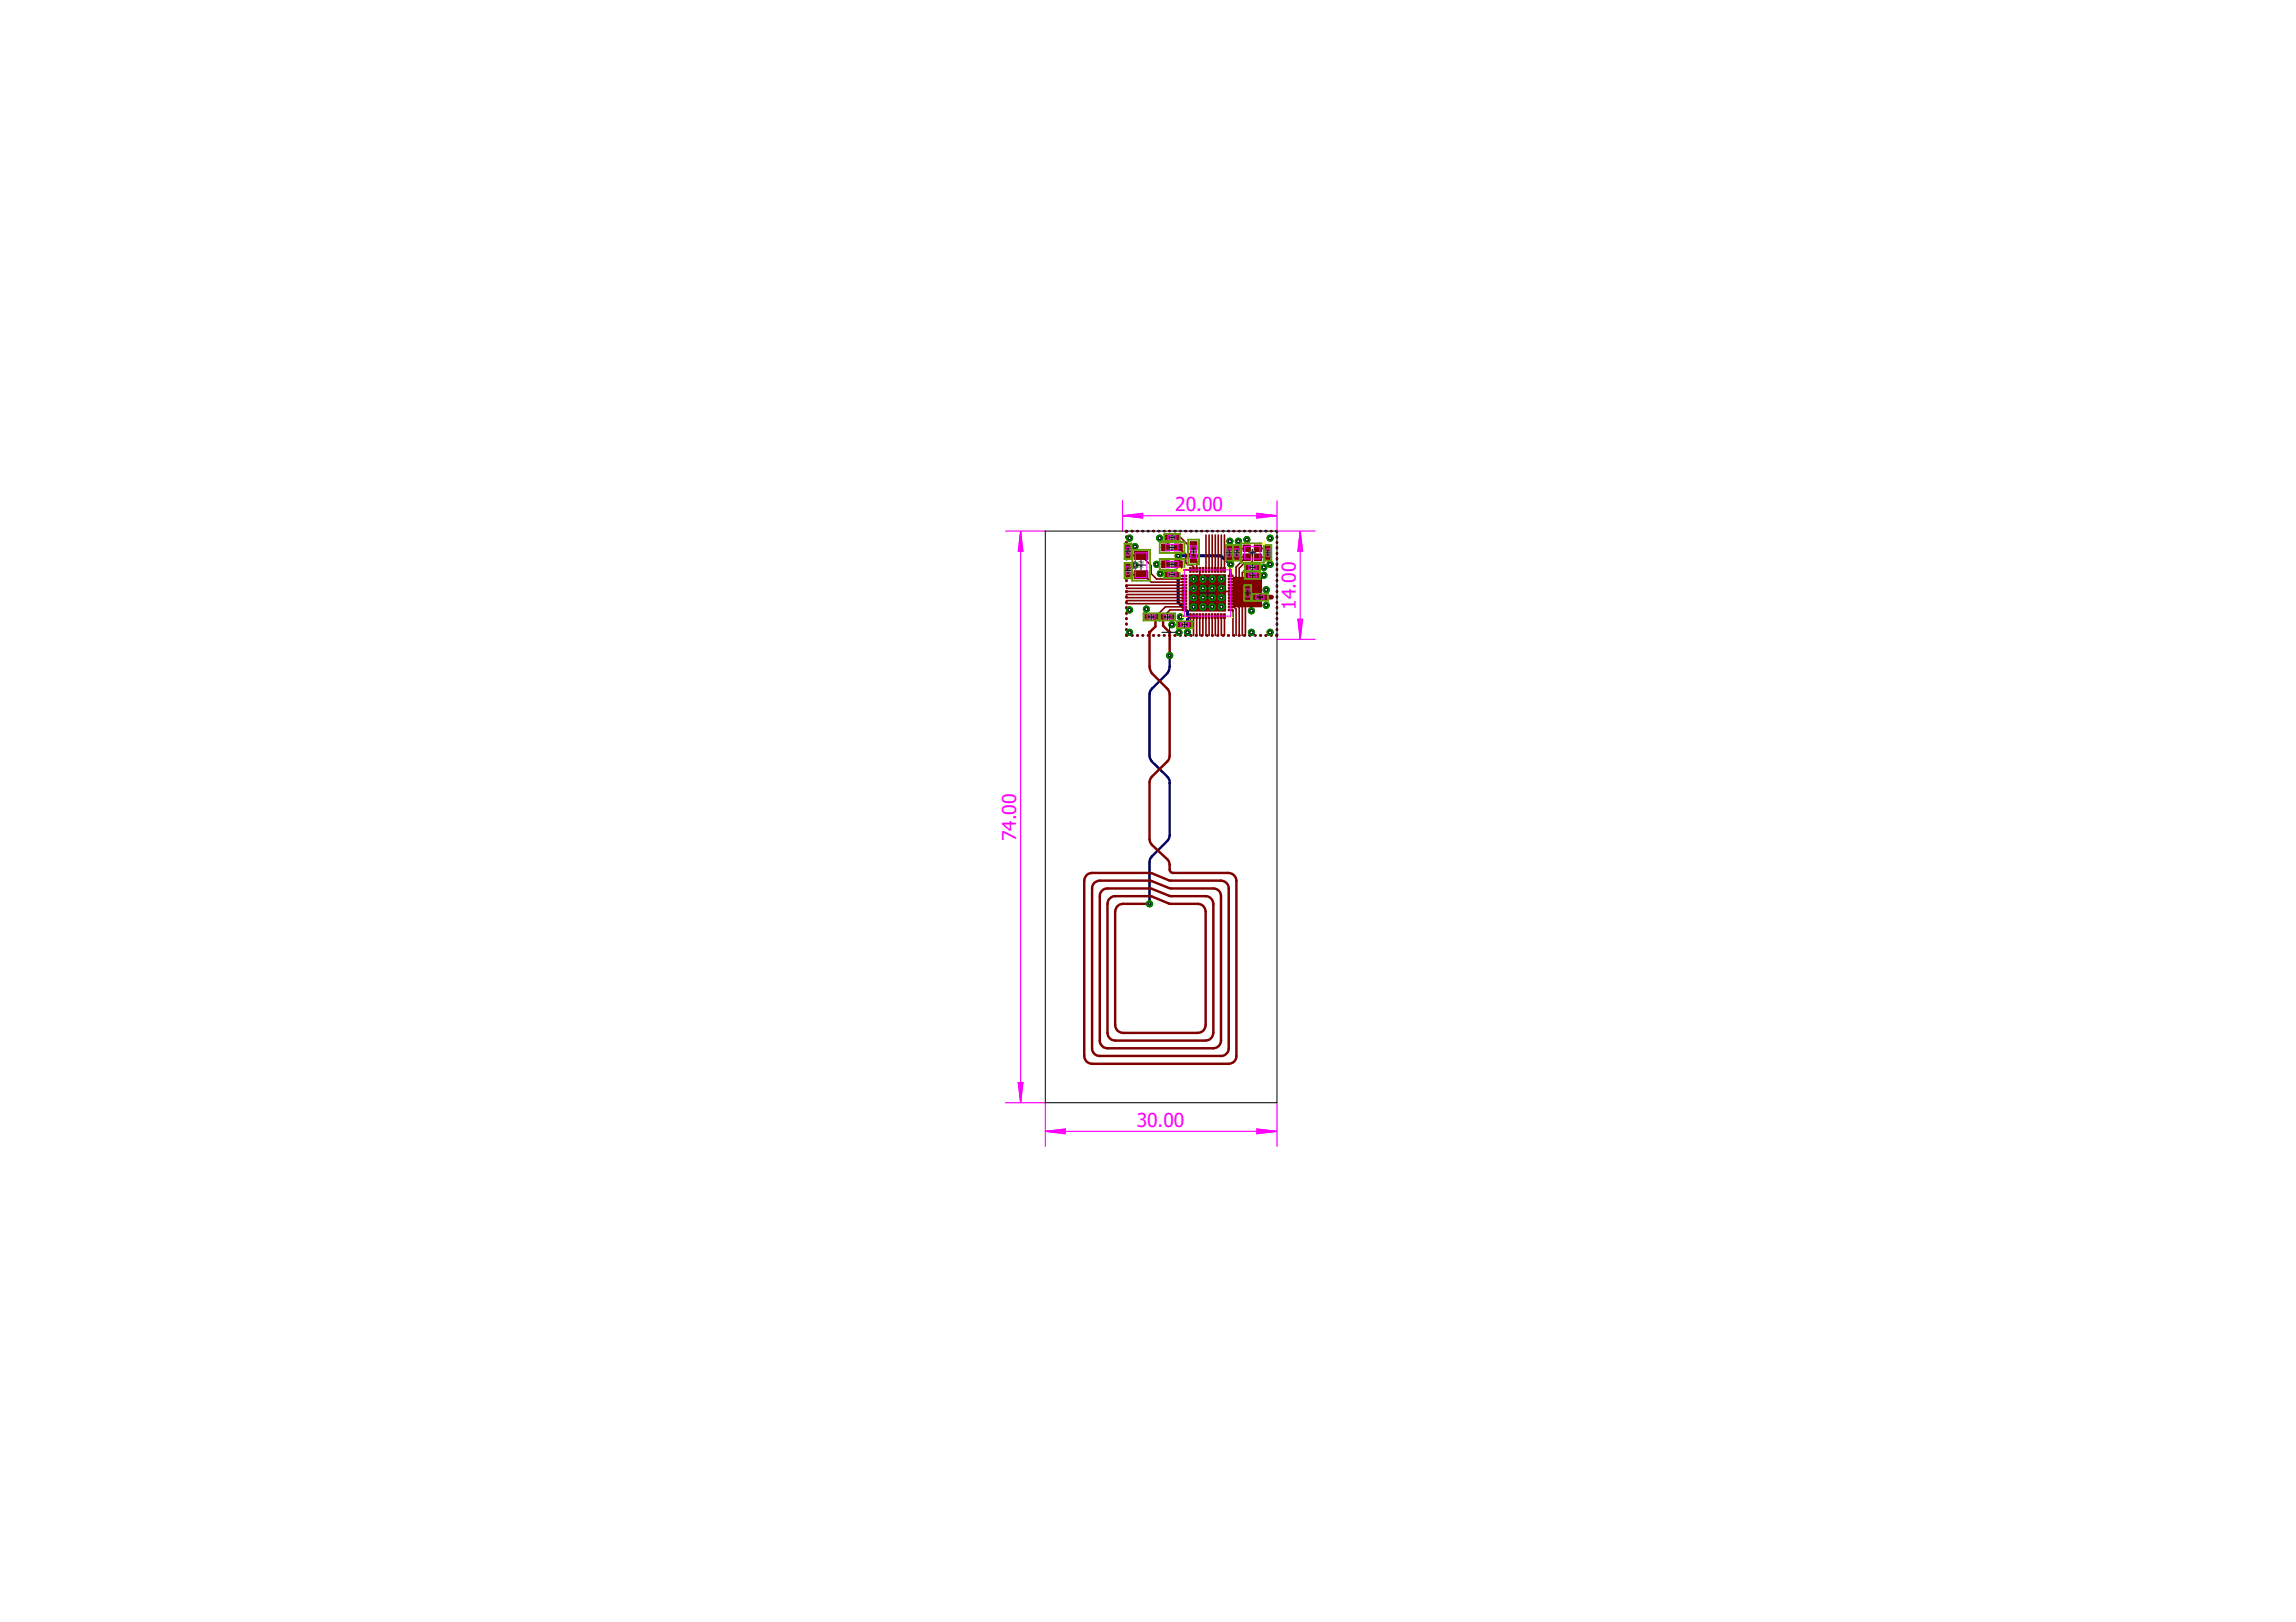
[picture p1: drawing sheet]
<svg xmlns="http://www.w3.org/2000/svg" width="297mm" height="210mm" viewBox="0 0 297 210" stroke-linecap="round" stroke-linejoin="round" font-family="sans-serif">
<defs><g id="words">
<g font-size="2.5" fill="#f0f">
<text x="152.1" y="66.2">20.00</text>
<text x="167.6" y="78.9" transform="rotate(-90 167.6 78.9)">14.00</text>
<text x="131.5" y="108.9" transform="rotate(-90 131.5 108.9)">74.00</text>
<text x="147.1" y="145.8">30.00</text>
</g>
<g font-size=".8" fill="#505050">
<text x="146.2" y="71.9" transform="rotate(-90 146.2 71.9)">C11</text>
<text x="151.1" y="71.1">L2</text>
<text x="151.2" y="69.8">L3</text>
<text x="161.6" y="71.8">X1</text>
<text x="146.2" y="74.4" transform="rotate(-90 146.2 74.4)">C12</text>
<text x="147.9" y="73.5" transform="rotate(-90 147.9 73.5)">X2</text>
<text x="151.1" y="74.6">C4</text>
<text x="151.1" y="73.3">C9</text>
<text x="154.7" y="72.1" transform="rotate(-90 154.7 72.1)">C10</text>
<text x="155.8" y="77">U</text>
<text x="156.4" y="77">1</text>
<text x="159.3" y="72" transform="rotate(-90 159.3 72)">C8</text>
<text x="160.3" y="72" transform="rotate(-90 160.3 72)">C2</text>
<text x="161.5" y="74.7">C6</text>
<text x="161.5" y="73.7">C7</text>
<text x="161.7" y="77.2" transform="rotate(-90 161.7 77.2)">C3</text>
<text x="162.5" y="77.6">L1</text>
<text x="164.3" y="72" transform="rotate(-90 164.3 72)">C1</text>
<text x="148.3" y="80.1">C13</text>
<text x="150.4" y="80.1">C14</text>
<text x="152.8" y="81.1">C5</text>
</g>
</g></defs>
<g fill="none" stroke="#000080" stroke-width=".32">
<path d="M145.7 69.4v.2M145.7 70.1v.2M145.7 70.8v.2M145.7 71.6v.1M145.7 72.3v.1M145.7 73v.1M145.7 73.7v.1M145.7 74.4v.1M145.7 75.1v.1M145.7 75.8v.1M145.7 76.5v.1M145.7 77.2v.1"/>
<path d="M145.7 77.9v.1M145.7 78.6v.1M145.7 79.3v.1M145.8 68.7h-.1v.1M146.4 68.7h.1M147.1 68.7h.1M147.8 68.7h.1M148.5 68.7h.1M149.2 68.7h.1M149.9 68.7h.1M150.6 68.7h.1M151.3 68.7h.1"/>
<path d="M152 68.7h.1M152.7 68.7h.1M153.4 68.7h.1M154 68.7h.1M154.7 68.7h.1M155.4 68.7h.1M156.1 68.7h.1M156.8 68.7h.1M157.5 68.7h.1M158.2 68.7h.1M158.9 68.7h.1M159.6 68.7h.1"/>
<path d="M160.3 68.7h.1M161 68.7h.1M161.6 68.7h.2M162.3 68.7h.1M163 68.7h.1M163.7 68.7h.1M164.4 68.7h.1M165.1 68.7h.1v.1M165.2 69.4v.2M165.2 70.1v.2M165.2 70.8v.2M165.2 71.6v.1"/>
<path d="M165.2 72.3v.1M165.2 73v.1M165.2 73.7v.1M165.2 74.4v.1M165.2 75.1v.1M165.2 75.8v.1M165.2 76.5v.1M165.2 77.2v.1M165.2 77.9v.1M165.2 78.6v.1M165.2 79.3v.1M145.7 80v.1"/>
<path d="M145.7 80.7v.1M145.7 81.4v.1M145.7 82.1v.1h.1M146.4 82.2h.1M147.1 82.2h.1M147.8 82.2h.1M148.5 82.2h.1M149.2 82.2h.1M149.9 82.2h.1M150.6 82.2h.1M151.3 82.2h.1M151.3 84.8a3 3 0 0 1-.3 2.3l-2 2-.3 .7 .1 8.3 .2 .4 2 2 .3 .6v7l-.1 .5-.2 .2-2 2-.2 .4-.1 5.8"/>
<path d="M152 82.2h.1M152.7 82.2h.1M153.4 82.2h.1M154 82.2h.1M154.7 82.2h.1M155.4 82.2h.1M156.1 82.2h.1M156.8 82.2h.1M157.5 82.2h.1M158.2 82.2h.1M158.9 82.2h.1M159.6 82.2h.1"/>
<path d="M160.3 82.2h.1M161 82.2h.1M161.6 82.2h.2M162.3 82.2h.1M163 82.2h.1M163.7 82.2h.1M164.4 82.2h.1M165.2 80v.1M165.2 80.7v.1M165.2 81.4v.1M165.2 82.1v.1h-.1"/>
</g>
<path d="M159.2 73l-1.3-1.1h-5.5v6l1.2 1.2v2.7" fill="none" stroke="#000080" stroke-width=".4"/>
<circle cx="154.4" cy="74.9" r=".44" fill="#008000" stroke="#008000" stroke-width=".13"/>
<circle cx="154.4" cy="74.9" r=".19" fill="#fff" stroke="#000" stroke-width=".13"/>
<circle cx="154.4" cy="76.1" r=".44" fill="#008000" stroke="#008000" stroke-width=".13"/>
<circle cx="154.4" cy="76.1" r=".19" fill="#fff" stroke="#000" stroke-width=".13"/>
<circle cx="154.4" cy="77.3" r=".44" fill="#008000" stroke="#008000" stroke-width=".13"/>
<circle cx="154.4" cy="77.3" r=".19" fill="#fff" stroke="#000" stroke-width=".13"/>
<circle cx="154.4" cy="78.5" r=".44" fill="#008000" stroke="#008000" stroke-width=".13"/>
<circle cx="154.4" cy="78.5" r=".19" fill="#fff" stroke="#000" stroke-width=".13"/>
<circle cx="155.6" cy="74.9" r=".44" fill="#008000" stroke="#008000" stroke-width=".13"/>
<circle cx="155.6" cy="74.9" r=".19" fill="#fff" stroke="#000" stroke-width=".13"/>
<circle cx="155.6" cy="76.1" r=".44" fill="#008000" stroke="#008000" stroke-width=".13"/>
<circle cx="155.6" cy="76.1" r=".19" fill="#fff" stroke="#000" stroke-width=".13"/>
<circle cx="155.6" cy="77.3" r=".44" fill="#008000" stroke="#008000" stroke-width=".13"/>
<circle cx="155.6" cy="77.3" r=".19" fill="#fff" stroke="#000" stroke-width=".13"/>
<circle cx="155.6" cy="78.5" r=".44" fill="#008000" stroke="#008000" stroke-width=".13"/>
<circle cx="155.6" cy="78.5" r=".19" fill="#fff" stroke="#000" stroke-width=".13"/>
<circle cx="156.8" cy="74.9" r=".44" fill="#008000" stroke="#008000" stroke-width=".13"/>
<circle cx="156.8" cy="74.9" r=".19" fill="#fff" stroke="#000" stroke-width=".13"/>
<circle cx="156.8" cy="76.1" r=".44" fill="#008000" stroke="#008000" stroke-width=".13"/>
<circle cx="156.8" cy="76.1" r=".19" fill="#fff" stroke="#000" stroke-width=".13"/>
<circle cx="156.8" cy="77.3" r=".44" fill="#008000" stroke="#008000" stroke-width=".13"/>
<circle cx="156.8" cy="77.3" r=".19" fill="#fff" stroke="#000" stroke-width=".13"/>
<circle cx="156.8" cy="78.5" r=".44" fill="#008000" stroke="#008000" stroke-width=".13"/>
<circle cx="156.8" cy="78.5" r=".19" fill="#fff" stroke="#000" stroke-width=".13"/>
<circle cx="158" cy="74.9" r=".44" fill="#008000" stroke="#008000" stroke-width=".13"/>
<circle cx="158" cy="74.9" r=".19" fill="#fff" stroke="#000" stroke-width=".13"/>
<circle cx="158" cy="76.1" r=".44" fill="#008000" stroke="#008000" stroke-width=".13"/>
<circle cx="158" cy="76.1" r=".19" fill="#fff" stroke="#000" stroke-width=".13"/>
<circle cx="158" cy="77.3" r=".44" fill="#008000" stroke="#008000" stroke-width=".13"/>
<circle cx="158" cy="77.3" r=".19" fill="#fff" stroke="#000" stroke-width=".13"/>
<circle cx="158" cy="78.5" r=".44" fill="#008000" stroke="#008000" stroke-width=".13"/>
<circle cx="158" cy="78.5" r=".19" fill="#fff" stroke="#000" stroke-width=".13"/>
<circle cx="151.3" cy="84.8" r=".4" fill="#008000" stroke="#008000" stroke-width=".13"/>
<circle cx="151.3" cy="84.8" r=".15" fill="#fff" stroke="#000" stroke-width=".13"/>
<circle cx="148.7" cy="117" r=".4" fill="#008000" stroke="#008000" stroke-width=".13"/>
<circle cx="148.7" cy="117" r=".15" fill="#fff" stroke="#000" stroke-width=".13"/>
<circle cx="146.8" cy="73.1" r=".4" fill="#008000" stroke="#008000" stroke-width=".13"/>
<circle cx="146.8" cy="73.1" r=".19" fill="#fff" stroke="#000" stroke-width=".13"/>
<circle cx="146.8" cy="70.7" r=".4" fill="#008000" stroke="#008000" stroke-width=".13"/>
<circle cx="146.8" cy="70.7" r=".19" fill="#fff" stroke="#000" stroke-width=".13"/>
<circle cx="149.6" cy="73" r=".4" fill="#008000" stroke="#008000" stroke-width=".13"/>
<circle cx="149.6" cy="73" r=".19" fill="#fff" stroke="#000" stroke-width=".13"/>
<circle cx="159.1" cy="70" r=".4" fill="#008000" stroke="#008000" stroke-width=".13"/>
<circle cx="159.1" cy="70" r=".19" fill="#fff" stroke="#000" stroke-width=".13"/>
<circle cx="163.5" cy="73.4" r=".4" fill="#008000" stroke="#008000" stroke-width=".13"/>
<circle cx="163.5" cy="73.4" r=".19" fill="#fff" stroke="#000" stroke-width=".13"/>
<circle cx="163.5" cy="74.4" r=".4" fill="#008000" stroke="#008000" stroke-width=".13"/>
<circle cx="163.5" cy="74.4" r=".19" fill="#fff" stroke="#000" stroke-width=".13"/>
<circle cx="150.1" cy="74.2" r=".4" fill="#008000" stroke="#008000" stroke-width=".13"/>
<circle cx="150.1" cy="74.2" r=".19" fill="#fff" stroke="#000" stroke-width=".13"/>
<circle cx="164.3" cy="73" r=".4" fill="#008000" stroke="#008000" stroke-width=".13"/>
<circle cx="164.3" cy="73" r=".19" fill="#fff" stroke="#000" stroke-width=".13"/>
<circle cx="161.3" cy="69.8" r=".4" fill="#008000" stroke="#008000" stroke-width=".13"/>
<circle cx="161.3" cy="69.8" r=".19" fill="#fff" stroke="#000" stroke-width=".13"/>
<circle cx="160.2" cy="70" r=".4" fill="#008000" stroke="#008000" stroke-width=".13"/>
<circle cx="160.2" cy="70" r=".19" fill="#fff" stroke="#000" stroke-width=".13"/>
<circle cx="152.5" cy="81.8" r=".4" fill="#008000" stroke="#008000" stroke-width=".13"/>
<circle cx="152.5" cy="81.8" r=".19" fill="#fff" stroke="#000" stroke-width=".13"/>
<circle cx="152.7" cy="79.8" r=".4" fill="#008000" stroke="#008000" stroke-width=".13"/>
<circle cx="152.7" cy="79.8" r=".19" fill="#fff" stroke="#000" stroke-width=".13"/>
<circle cx="163.8" cy="78.3" r=".4" fill="#008000" stroke="#008000" stroke-width=".13"/>
<circle cx="163.8" cy="78.3" r=".19" fill="#fff" stroke="#000" stroke-width=".13"/>
<circle cx="163.8" cy="76.3" r=".4" fill="#008000" stroke="#008000" stroke-width=".13"/>
<circle cx="163.8" cy="76.3" r=".19" fill="#fff" stroke="#000" stroke-width=".13"/>
<circle cx="146.1" cy="69.6" r=".4" fill="#008000" stroke="#008000" stroke-width=".13"/>
<circle cx="146.1" cy="69.6" r=".19" fill="#fff" stroke="#000" stroke-width=".13"/>
<circle cx="150" cy="69.6" r=".4" fill="#008000" stroke="#008000" stroke-width=".13"/>
<circle cx="150" cy="69.6" r=".19" fill="#fff" stroke="#000" stroke-width=".13"/>
<circle cx="164.3" cy="69.6" r=".4" fill="#008000" stroke="#008000" stroke-width=".13"/>
<circle cx="164.3" cy="69.6" r=".19" fill="#fff" stroke="#000" stroke-width=".13"/>
<circle cx="161.9" cy="79" r=".4" fill="#008000" stroke="#008000" stroke-width=".13"/>
<circle cx="161.9" cy="79" r=".19" fill="#fff" stroke="#000" stroke-width=".13"/>
<circle cx="164.3" cy="81.8" r=".4" fill="#008000" stroke="#008000" stroke-width=".13"/>
<circle cx="164.3" cy="81.8" r=".19" fill="#fff" stroke="#000" stroke-width=".13"/>
<circle cx="161.9" cy="81.8" r=".4" fill="#008000" stroke="#008000" stroke-width=".13"/>
<circle cx="161.9" cy="81.8" r=".19" fill="#fff" stroke="#000" stroke-width=".13"/>
<circle cx="151.6" cy="80.8" r=".4" fill="#008000" stroke="#008000" stroke-width=".13"/>
<circle cx="151.6" cy="80.8" r=".19" fill="#fff" stroke="#000" stroke-width=".13"/>
<circle cx="146.1" cy="81.8" r=".4" fill="#008000" stroke="#008000" stroke-width=".13"/>
<circle cx="146.1" cy="81.8" r=".19" fill="#fff" stroke="#000" stroke-width=".13"/>
<circle cx="146.1" cy="78.9" r=".4" fill="#008000" stroke="#008000" stroke-width=".13"/>
<circle cx="146.1" cy="78.9" r=".19" fill="#fff" stroke="#000" stroke-width=".13"/>
<circle cx="148.3" cy="78.8" r=".4" fill="#008000" stroke="#008000" stroke-width=".13"/>
<circle cx="148.3" cy="78.8" r=".19" fill="#fff" stroke="#000" stroke-width=".13"/>
<circle cx="153.6" cy="81.8" r=".4" fill="#008000" stroke="#008000" stroke-width=".13"/>
<circle cx="153.6" cy="81.8" r=".19" fill="#fff" stroke="#000" stroke-width=".13"/>
<circle cx="152.4" cy="71.9" r=".4" fill="#008000" stroke="#008000" stroke-width=".13"/>
<circle cx="152.4" cy="71.9" r=".19" fill="#fff" stroke="#000" stroke-width=".13"/>
<circle cx="159.2" cy="73" r=".4" fill="#008000" stroke="#008000" stroke-width=".13"/>
<circle cx="159.2" cy="73" r=".19" fill="#fff" stroke="#000" stroke-width=".13"/>
<g fill="#800000" stroke="#800000" stroke-width=".13">
<path d="M152.9 74.4h.6v.2h-.6z" fill-rule="evenodd"/>
<path d="M152.9 74.8h.6v.2h-.6z" fill-rule="evenodd"/>
<path d="M152.9 75.2h.6v.2h-.6z" fill-rule="evenodd"/>
<path d="M152.9 75.6h.6v.2h-.6z" fill-rule="evenodd"/>
<path d="M152.9 76h.6v.2h-.6z" fill-rule="evenodd"/>
<path d="M152.9 76.4h.6v.2h-.6z" fill-rule="evenodd"/>
<path d="M152.9 76.8h.6v.2h-.6z" fill-rule="evenodd"/>
<path d="M152.9 77.2h.6v.2h-.6z" fill-rule="evenodd"/>
<path d="M152.9 77.6h.6v.2h-.6z" fill-rule="evenodd"/>
<path d="M152.9 78h.6v.2h-.6z" fill-rule="evenodd"/>
<path d="M152.9 78.4h.6v.2h-.6z" fill-rule="evenodd"/>
<path d="M152.9 78.8h.6v.2h-.6z" fill-rule="evenodd"/>
<path d="M153.9 79.4h.2v.7l-.2-.1z" fill-rule="evenodd"/>
<path d="M154.3 79.4h.2v.7l-.2-.1z" fill-rule="evenodd"/>
<path d="M154.7 79.4h.2v.7l-.2-.1z" fill-rule="evenodd"/>
<path d="M155.1 79.4h.2v.7l-.2-.1z" fill-rule="evenodd"/>
<path d="M155.5 79.4h.2v.7l-.2-.1z" fill-rule="evenodd"/>
<path d="M155.9 79.4h.2v.7l-.2-.1z" fill-rule="evenodd"/>
<path d="M156.3 79.4h.2v.7l-.2-.1z" fill-rule="evenodd"/>
<path d="M156.7 79.4h.2v.7l-.2-.1z" fill-rule="evenodd"/>
<path d="M157.1 79.4h.2v.7l-.2-.1z" fill-rule="evenodd"/>
<path d="M157.5 79.4h.2v.7l-.2-.1z" fill-rule="evenodd"/>
<path d="M157.9 79.4h.2v.7l-.2-.1z" fill-rule="evenodd"/>
<path d="M158.3 79.4h.2v.7l-.2-.1z" fill-rule="evenodd"/>
<path d="M158.9 78.8h.6v.2h-.6z" fill-rule="evenodd"/>
<path d="M158.9 78.4h.6v.2h-.6z" fill-rule="evenodd"/>
<path d="M158.9 78h.6v.2h-.6z" fill-rule="evenodd"/>
<path d="M158.9 77.6h.6v.2h-.6z" fill-rule="evenodd"/>
<path d="M158.9 77.2h.6v.2h-.6z" fill-rule="evenodd"/>
<path d="M158.9 76.8h.6v.2h-.6z" fill-rule="evenodd"/>
<path d="M158.9 76.4h.6v.2h-.6z" fill-rule="evenodd"/>
<path d="M158.9 76h.6v.2h-.6z" fill-rule="evenodd"/>
<path d="M158.9 75.6h.6v.2h-.6z" fill-rule="evenodd"/>
<path d="M158.9 75.2h.6v.2h-.6z" fill-rule="evenodd"/>
<path d="M158.9 74.8h.6v.2h-.6z" fill-rule="evenodd"/>
<path d="M158.9 74.4h.6v.2h-.6z" fill-rule="evenodd"/>
<path d="M158.3 73.4l.2 .1v.6l-.2-.1z" fill-rule="evenodd"/>
<path d="M157.9 73.4l.2 .1v.6l-.2-.1z" fill-rule="evenodd"/>
<path d="M157.5 73.4l.2 .1v.6l-.2-.1z" fill-rule="evenodd"/>
<path d="M157.1 73.4l.2 .1v.6l-.2-.1z" fill-rule="evenodd"/>
<path d="M156.7 73.4l.2 .1v.6l-.2-.1z" fill-rule="evenodd"/>
<path d="M156.3 73.4l.2 .1v.6l-.2-.1z" fill-rule="evenodd"/>
<path d="M155.9 73.4l.2 .1v.6l-.2-.1z" fill-rule="evenodd"/>
<path d="M155.5 73.4l.2 .1v.6l-.2-.1z" fill-rule="evenodd"/>
<path d="M155.1 73.4l.2 .1v.6l-.2-.1z" fill-rule="evenodd"/>
<path d="M154.7 73.4l.2 .1v.6l-.2-.1z" fill-rule="evenodd"/>
<path d="M154.3 73.4l.2 .1v.6l-.2-.1z" fill-rule="evenodd"/>
<path d="M153.9 73.4l.2 .1v.6l-.2-.1z" fill-rule="evenodd"/>
<circle cx="151.3" cy="81.8" r=".15"/>
<circle cx="148.7" cy="81.8" r=".15"/>
</g>
<g fill="#800000" stroke="#800000" stroke-width=".13">
<path d="M153.9 74.4h4.7v4.7h-4.7z"/>
<path d="M162.3 70.5h.9v.9h-.9z"/>
<path d="M160.8 70.5h1v.9h-1z"/>
<path d="M160.8 71.7h1v.8h-1z"/>
<path d="M162.3 71.7h.9v.8h-.9z"/>
<path d="M162.2 77h.6v.6h-.6z"/>
<path d="M163.3 77h.6v.6h-.6z"/>
<path d="M159.7 71.8h.6v.6h-.6z"/>
<path d="M159.7 70.7h.6v.6h-.6z"/>
<path d="M163.7 70.7h.6v.6h-.6z"/>
<path d="M163.7 71.8h.6v.6h-.6z"/>
<path d="M161.1 77h.6v.6h-.6z"/>
<path d="M161.1 75.9h.6v.6h-.6z"/>
<path d="M151.9 74h.6v.6h-.6z"/>
<path d="M150.8 74h.6v.6h-.6z"/>
<path d="M153.5 80.5h.6v.6h-.6z"/>
<path d="M152.4 80.5h.6v.6h-.6z"/>
<path d="M158.7 71.8h.6v.6h-.6z"/>
<path d="M158.7 70.7h.6v.6h-.6z"/>
<path d="M161.2 74.1h.6v.6h-.6z"/>
<path d="M162.3 74.1h.6v.6h-.6z"/>
<path d="M161.2 73.1h.6v.6h-.6z"/>
<path d="M162.3 73.1h.6v.6h-.6z"/>
<path d="M151.9 72.6h1.1v.9h-1.1z"/>
<path d="M150.3 72.6h1v.9h-1z"/>
<path d="M154 71.7h.9v1.1h-.9z"/>
<path d="M154 70.1h.9v1.1h-.9z"/>
<path d="M146.7 71.4h1.8v1h-1.8z"/>
<path d="M146.7 73.9h1.8v1h-1.8z"/>
<path d="M145.6 70.5h.6v.6h-.6z"/>
<path d="M145.6 71.6h.6v.6h-.6z"/>
<path d="M145.6 73h.6v.6h-.6z"/>
<path d="M145.6 74.1h.6v.6h-.6z"/>
<path d="M150.8 69.2h.6v.6h-.6z"/>
<path d="M151.9 69.2h.6v.6h-.6z"/>
<path d="M151.9 70.4h1.1v.9h-1.1z"/>
<path d="M150.3 70.4h1v.9h-1z"/>
<path d="M148.1 79.5h.6v.6h-.6z"/>
<path d="M149.2 79.5h.6v.6h-.6z"/>
<path d="M150.2 79.5h.6v.6h-.6z"/>
<path d="M151.3 79.5h.6v.6h-.6z"/>
</g>
<g fill="none" stroke="#800000" stroke-width=".32">
<path d="M145.7 69.4v.2M145.7 70.1v.2M145.7 70.8v.2M145.7 71.6v.1M145.7 72.3v.1M145.7 73v.1M145.7 73.7v.1M145.7 74.4v.1M145.7 75.1v.1M145.7 75.8v.1M145.7 76.5v.1M145.7 77.2v.1"/>
<path d="M145.7 77.9v.1M145.7 78.6v.1M145.7 79.3v.1M145.8 68.7h-.1v.1M146.4 68.7h.1M147.1 68.7h.1M147.8 68.7h.1M148.5 68.7h.1M149.2 68.7h.1M149.5 79.8v1.3l-.8 .7v4.4l.3 .9 2 2 .3 .5v8.2l-.1 .5-.2 .2-2 2-.2 .5-.1 7.6 .3 .7 2 1.9a1.69 1.69 0 0 1 .3 1.5 .46 .46 0 0 0 .5 .3h7.1a1.05 1.05 0 0 1 1.1 1v22.7a.98 .98 0 0 1-1 1h-17.7a1.01 1.01 0 0 1-1-1v-22.7a1.01 1.01 0 0 1 1-1h7.4M149.9 68.7h.1M150.5 79.8v1.2l.8 .8v3"/>
<path d="M150.6 68.7h.1M151.3 68.7h.1M152 68.7h.1M152.7 68.7h.1M153.4 68.7h.1M154 68.7h.1M154.7 68.7h.1M155.4 68.7h.1M156.1 68.7h.1M156.8 68.7h.1M157.5 68.7h.1M158.2 68.7h.1"/>
<path d="M158.9 68.7h.1M159.6 68.7h.1M160.3 68.7h.1M161 68.7h.1M161.6 68.7h.2M162.3 68.7h.1M163 68.7h.1M163.7 68.7h.1M164.4 68.7h.1M165.1 68.7h.1v.1M165.2 69.4v.2M165.2 70.1v.2"/>
<path d="M165.2 70.8v.2M165.2 71.6v.1M165.2 72.3v.1M165.2 73v.1M165.2 73.7v.1M165.2 74.4v.1M165.2 75.1v.1M165.2 75.8v.1M165.2 76.5v.1M165.2 77.2v.1M165.2 77.9v.1M165.2 78.6v.1"/>
<path d="M165.2 79.3v.1M145.7 80v.1M145.7 80.7v.1M145.7 81.4v.1M145.7 82.1v.1h.1M146.4 82.2h.1M147.1 82.2h.1M147.8 82.2h.1M148.5 82.2h.1M149.2 82.2h.1M149.9 82.2h.1M150.6 82.2h.1"/>
<path d="M151.3 82.2h.1M152 82.2h.1M152.7 82.2h.1M153.4 82.2h.1M154 82.2h.1M154.7 82.2h.1M155.4 82.2h.1M156.1 82.2h.1M156.8 82.2h.1M157.5 82.2h.1M158.2 82.2h.1M158.9 82.2h.1"/>
<path d="M159.6 82.2h.1M160.3 82.2h.1M161 82.2h.1M161.6 82.2h.2M162.3 82.2h.1M163 82.2h.1M163.7 82.2h.1M164.4 82.2h.1M165.2 80v.1M165.2 80.7v.1M165.2 81.4v.1M165.2 82.1v.1h-.1"/>
<path d="M148.7 114h-6.4a.98 .98 0 0 0-1 1v20.7a.98 .98 0 0 0 1 1h15.7a1.01 1.01 0 0 0 1-1v-20.7a1.01 1.01 0 0 0-1-1h-6.4M148.7 115h-5.4a.98 .98 0 0 0-1 1v18.7a1.01 1.01 0 0 0 1 1h13.7a1.01 1.01 0 0 0 1-1v-18.7a.98 .98 0 0 0-1-1h-5.4M148.7 113h.3l2.2 .9 .3 .1M148.7 114l2.8 1M148.7 115h.3l2.4 1h4.6a1.01 1.01 0 0 1 1 1v16.7a1.01 1.01 0 0 1-1 1h-11.7a1.01 1.01 0 0 1-1-1v-16.7a1.01 1.01 0 0 1 1-1h4.4M148.7 116h.3l2.4 1h3.6a1.01 1.01 0 0 1 1 1v14.7a1.01 1.01 0 0 1-1 1h-9.7a1.01 1.01 0 0 1-1-1v-14.7a1.01 1.01 0 0 1 1-1h3.4"/>
</g>
<g fill="none" stroke="#800000" stroke-width=".21">
<path d="M145.7 76.5h7.5M145.7 76.1h7.5M145.7 77.3h7.5M145.7 75.7h7.5M145.7 76.9h7.5M145.7 77.7h7.5M145.7 78.1h7.5M145.9 71.9h1.7l1.3 1.3v1l.7 .7h3.6M145.9 74.4h1.7l.3 .2h.3l.7 .7h4.3M150.8 73l.3 .3M151.1 69.5v1.3h-.3M152.2 74.3l.2 .2h.8"/>
<path d="M152.2 69.5h.5l1 1v1l1.1 1.2v1M152.4 70.8l1 .9v1.1l.3 .3h.4l.3 .2v.4M152.4 73l.7 .7h.9M153.2 78.5h-2.4l-1.3 1.3M153.2 78.9h-1.8l-.9 .9M154 79.7v1.1h-.4v1M154.4 74.9h3.6v1.2M154.4 76.1h3.6M154.4 79.7v2.5M154.8 79.7v2.5M155.2 73.7v1.2M155.2 79.7v2.5"/>
<path d="M155.3 74.7l.1 .2h.2M155.6 76.1a.59 .59 0 0 0 .6 .6M155.6 79.7v2.5M156 69.2v4.5M156 79.7v2.5M156.4 69.2v4.5M156.4 79.7v2.5M156.8 69.2v4.5M156.8 79.7v2.5M157.2 69.2v4.5M157.2 79.7v2.5M157.6 69.2v4.5"/>
<path d="M157.6 79.7v2.5M158 76.1l-.1 .2 .2 .2M158 69.2v4.5M158 77.3v1.2h-1.2M158 79.7v2.5M158 77.3h-3.6v1.2h1.2M158.1 76.5v.7l-.1 .1M158.4 69.2v4.5M158.4 79.7v2.5M159.2 77.3h1l.9 .9v4M159.2 78.5h.4l.3 .3v3.4M159.2 77.7h.8l.7 .7v3.8"/>
<path d="M159.2 76.9h1.9l.4 .4M159.2 78.1h.6l.5 .5v3.6M159.2 78.9l.3 .1v3.2M159.2 74.4v.1M160 72.1h1.3M161.2 72.1l-1.3 1.3v1.2l-.3 .3h-.4M161.3 71h-1.3M161.4 76.2l-.3 .3h-3M161.5 74.4l-.4 .4v.4l-.9 .9h-1M161.5 73.4l-.8 .7v.9l-.7 .7h-.8M162 72.7l-.1 .1h-.9l-.7 .7v1.3l-.5 .5h-.6M162.7 71h1.3"/>
<path d="M164 72.1h-1.3"/>
</g>
<path d="M161.5 77.3h1M163.6 77.3h.9" fill="none" stroke="#800000" stroke-width=".61"/>
<path d="M162.7 71l-.7 .6v1.1" fill="none" stroke="#800000" stroke-width=".17"/>
<path d="M152.4 71.9v1.1M159 72.1l.2 .2v2.1" fill="none" stroke="#800000" stroke-width=".4"/>
<circle cx="154.4" cy="74.9" r=".44" fill="#008000" stroke="#008000" stroke-width=".13"/>
<circle cx="154.4" cy="74.9" r=".19" fill="#fff" stroke="#000" stroke-width=".13"/>
<circle cx="154.4" cy="76.1" r=".44" fill="#008000" stroke="#008000" stroke-width=".13"/>
<circle cx="154.4" cy="76.1" r=".19" fill="#fff" stroke="#000" stroke-width=".13"/>
<circle cx="154.4" cy="77.3" r=".44" fill="#008000" stroke="#008000" stroke-width=".13"/>
<circle cx="154.4" cy="77.3" r=".19" fill="#fff" stroke="#000" stroke-width=".13"/>
<circle cx="154.4" cy="78.5" r=".44" fill="#008000" stroke="#008000" stroke-width=".13"/>
<circle cx="154.4" cy="78.5" r=".19" fill="#fff" stroke="#000" stroke-width=".13"/>
<circle cx="155.6" cy="74.9" r=".44" fill="#008000" stroke="#008000" stroke-width=".13"/>
<circle cx="155.6" cy="74.9" r=".19" fill="#fff" stroke="#000" stroke-width=".13"/>
<circle cx="155.6" cy="76.1" r=".44" fill="#008000" stroke="#008000" stroke-width=".13"/>
<circle cx="155.6" cy="76.1" r=".19" fill="#fff" stroke="#000" stroke-width=".13"/>
<circle cx="155.6" cy="77.3" r=".44" fill="#008000" stroke="#008000" stroke-width=".13"/>
<circle cx="155.6" cy="77.3" r=".19" fill="#fff" stroke="#000" stroke-width=".13"/>
<circle cx="155.6" cy="78.5" r=".44" fill="#008000" stroke="#008000" stroke-width=".13"/>
<circle cx="155.6" cy="78.5" r=".19" fill="#fff" stroke="#000" stroke-width=".13"/>
<circle cx="156.8" cy="74.9" r=".44" fill="#008000" stroke="#008000" stroke-width=".13"/>
<circle cx="156.8" cy="74.9" r=".19" fill="#fff" stroke="#000" stroke-width=".13"/>
<circle cx="156.8" cy="76.1" r=".44" fill="#008000" stroke="#008000" stroke-width=".13"/>
<circle cx="156.8" cy="76.1" r=".19" fill="#fff" stroke="#000" stroke-width=".13"/>
<circle cx="156.8" cy="77.3" r=".44" fill="#008000" stroke="#008000" stroke-width=".13"/>
<circle cx="156.8" cy="77.3" r=".19" fill="#fff" stroke="#000" stroke-width=".13"/>
<circle cx="156.8" cy="78.5" r=".44" fill="#008000" stroke="#008000" stroke-width=".13"/>
<circle cx="156.8" cy="78.5" r=".19" fill="#fff" stroke="#000" stroke-width=".13"/>
<circle cx="158" cy="74.9" r=".44" fill="#008000" stroke="#008000" stroke-width=".13"/>
<circle cx="158" cy="74.9" r=".19" fill="#fff" stroke="#000" stroke-width=".13"/>
<circle cx="158" cy="76.1" r=".44" fill="#008000" stroke="#008000" stroke-width=".13"/>
<circle cx="158" cy="76.1" r=".19" fill="#fff" stroke="#000" stroke-width=".13"/>
<circle cx="158" cy="77.3" r=".44" fill="#008000" stroke="#008000" stroke-width=".13"/>
<circle cx="158" cy="77.3" r=".19" fill="#fff" stroke="#000" stroke-width=".13"/>
<circle cx="158" cy="78.5" r=".44" fill="#008000" stroke="#008000" stroke-width=".13"/>
<circle cx="158" cy="78.5" r=".19" fill="#fff" stroke="#000" stroke-width=".13"/>
<circle cx="151.3" cy="84.8" r=".4" fill="#008000" stroke="#008000" stroke-width=".13"/>
<circle cx="151.3" cy="84.8" r=".15" fill="#fff" stroke="#000" stroke-width=".13"/>
<circle cx="148.7" cy="117" r=".4" fill="#008000" stroke="#008000" stroke-width=".13"/>
<circle cx="148.7" cy="117" r=".15" fill="#fff" stroke="#000" stroke-width=".13"/>
<circle cx="146.8" cy="73.1" r=".4" fill="#008000" stroke="#008000" stroke-width=".13"/>
<circle cx="146.8" cy="73.1" r=".19" fill="#fff" stroke="#000" stroke-width=".13"/>
<circle cx="146.8" cy="70.7" r=".4" fill="#008000" stroke="#008000" stroke-width=".13"/>
<circle cx="146.8" cy="70.7" r=".19" fill="#fff" stroke="#000" stroke-width=".13"/>
<circle cx="149.6" cy="73" r=".4" fill="#008000" stroke="#008000" stroke-width=".13"/>
<circle cx="149.6" cy="73" r=".19" fill="#fff" stroke="#000" stroke-width=".13"/>
<circle cx="159.1" cy="70" r=".4" fill="#008000" stroke="#008000" stroke-width=".13"/>
<circle cx="159.1" cy="70" r=".19" fill="#fff" stroke="#000" stroke-width=".13"/>
<circle cx="163.5" cy="73.4" r=".4" fill="#008000" stroke="#008000" stroke-width=".13"/>
<circle cx="163.5" cy="73.4" r=".19" fill="#fff" stroke="#000" stroke-width=".13"/>
<circle cx="163.5" cy="74.4" r=".4" fill="#008000" stroke="#008000" stroke-width=".13"/>
<circle cx="163.5" cy="74.4" r=".19" fill="#fff" stroke="#000" stroke-width=".13"/>
<circle cx="150.1" cy="74.2" r=".4" fill="#008000" stroke="#008000" stroke-width=".13"/>
<circle cx="150.1" cy="74.2" r=".19" fill="#fff" stroke="#000" stroke-width=".13"/>
<circle cx="164.3" cy="73" r=".4" fill="#008000" stroke="#008000" stroke-width=".13"/>
<circle cx="164.3" cy="73" r=".19" fill="#fff" stroke="#000" stroke-width=".13"/>
<circle cx="161.3" cy="69.8" r=".4" fill="#008000" stroke="#008000" stroke-width=".13"/>
<circle cx="161.3" cy="69.8" r=".19" fill="#fff" stroke="#000" stroke-width=".13"/>
<circle cx="160.2" cy="70" r=".4" fill="#008000" stroke="#008000" stroke-width=".13"/>
<circle cx="160.2" cy="70" r=".19" fill="#fff" stroke="#000" stroke-width=".13"/>
<circle cx="152.5" cy="81.8" r=".4" fill="#008000" stroke="#008000" stroke-width=".13"/>
<circle cx="152.5" cy="81.8" r=".19" fill="#fff" stroke="#000" stroke-width=".13"/>
<circle cx="152.7" cy="79.8" r=".4" fill="#008000" stroke="#008000" stroke-width=".13"/>
<circle cx="152.7" cy="79.8" r=".19" fill="#fff" stroke="#000" stroke-width=".13"/>
<circle cx="163.8" cy="78.3" r=".4" fill="#008000" stroke="#008000" stroke-width=".13"/>
<circle cx="163.8" cy="78.3" r=".19" fill="#fff" stroke="#000" stroke-width=".13"/>
<circle cx="163.8" cy="76.3" r=".4" fill="#008000" stroke="#008000" stroke-width=".13"/>
<circle cx="163.8" cy="76.3" r=".19" fill="#fff" stroke="#000" stroke-width=".13"/>
<circle cx="146.1" cy="69.6" r=".4" fill="#008000" stroke="#008000" stroke-width=".13"/>
<circle cx="146.1" cy="69.6" r=".19" fill="#fff" stroke="#000" stroke-width=".13"/>
<circle cx="150" cy="69.6" r=".4" fill="#008000" stroke="#008000" stroke-width=".13"/>
<circle cx="150" cy="69.6" r=".19" fill="#fff" stroke="#000" stroke-width=".13"/>
<circle cx="164.3" cy="69.6" r=".4" fill="#008000" stroke="#008000" stroke-width=".13"/>
<circle cx="164.3" cy="69.6" r=".19" fill="#fff" stroke="#000" stroke-width=".13"/>
<circle cx="161.9" cy="79" r=".4" fill="#008000" stroke="#008000" stroke-width=".13"/>
<circle cx="161.9" cy="79" r=".19" fill="#fff" stroke="#000" stroke-width=".13"/>
<circle cx="164.3" cy="81.8" r=".4" fill="#008000" stroke="#008000" stroke-width=".13"/>
<circle cx="164.3" cy="81.8" r=".19" fill="#fff" stroke="#000" stroke-width=".13"/>
<circle cx="161.9" cy="81.8" r=".4" fill="#008000" stroke="#008000" stroke-width=".13"/>
<circle cx="161.9" cy="81.8" r=".19" fill="#fff" stroke="#000" stroke-width=".13"/>
<circle cx="151.6" cy="80.8" r=".4" fill="#008000" stroke="#008000" stroke-width=".13"/>
<circle cx="151.6" cy="80.8" r=".19" fill="#fff" stroke="#000" stroke-width=".13"/>
<circle cx="146.1" cy="81.8" r=".4" fill="#008000" stroke="#008000" stroke-width=".13"/>
<circle cx="146.1" cy="81.8" r=".19" fill="#fff" stroke="#000" stroke-width=".13"/>
<circle cx="146.1" cy="78.9" r=".4" fill="#008000" stroke="#008000" stroke-width=".13"/>
<circle cx="146.1" cy="78.9" r=".19" fill="#fff" stroke="#000" stroke-width=".13"/>
<circle cx="148.3" cy="78.8" r=".4" fill="#008000" stroke="#008000" stroke-width=".13"/>
<circle cx="148.3" cy="78.8" r=".19" fill="#fff" stroke="#000" stroke-width=".13"/>
<circle cx="153.6" cy="81.8" r=".4" fill="#008000" stroke="#008000" stroke-width=".13"/>
<circle cx="153.6" cy="81.8" r=".19" fill="#fff" stroke="#000" stroke-width=".13"/>
<circle cx="152.4" cy="71.9" r=".4" fill="#008000" stroke="#008000" stroke-width=".13"/>
<circle cx="152.4" cy="71.9" r=".19" fill="#fff" stroke="#000" stroke-width=".13"/>
<circle cx="159.2" cy="73" r=".4" fill="#008000" stroke="#008000" stroke-width=".13"/>
<circle cx="159.2" cy="73" r=".19" fill="#fff" stroke="#000" stroke-width=".13"/>
<path d="M159.6 74.7h3.6v3.8h-3.6z" fill="#800000" stroke="#800000" stroke-width=".13"/>
<g fill="#690" stroke="#690" stroke-width=".13">
<path d="M160.5 70.3h.1v2.6l-.1-.1z"/>
<path d="M160.5 72.7h3v.1l-3 .1z"/>
<path d="M163.4 70.3h.1v2.6l-.1-.1z"/>
<path d="M160.5 70.3h3l-3 .1z"/>
<path d="M164 76.8h.1v1h-.1z"/>
<path d="M162 76.8h2.1v.1h-2.1z"/>
<path d="M162 76.8h.1v1h-.1z"/>
<path d="M162 77.7h2.1v.1h-2.1z"/>
<path d="M159.5 70.5h1v.1h-1z"/>
<path d="M159.5 70.5h.1v2.1h-.1z"/>
<path d="M159.5 72.5h1v.1h-1z"/>
<path d="M160.4 70.5h.1v2.1h-.1z"/>
<path d="M163.5 72.5h1v.1h-1z"/>
<path d="M164.4 70.5h.1v2.1h-.1z"/>
<path d="M163.5 70.5h1v.1h-1z"/>
<path d="M163.5 70.5h.1v2.1h-.1z"/>
<path d="M160.9 75.7h1v.1h-.9z"/>
<path d="M160.9 75.7h.1v2.1h-.1z"/>
<path d="M160.9 77.7h1v.1h-.9z"/>
<path d="M161.8 75.7h.1v2.1h-.1z"/>
<path d="M150.6 73.9h.1v.9h-.1z"/>
<path d="M150.6 74.7h2.1v.1h-2.1z"/>
<path d="M152.6 73.9h.1v.9h-.1z"/>
<path d="M150.6 73.9h2.1l-2.1 .1z"/>
<path d="M152.2 80.4h.1v.9h-.1z"/>
<path d="M152.2 81.3l2.1-.1v.1h-2z"/>
<path d="M154.2 80.4h.1v.9h-.1z"/>
<path d="M152.2 80.4l2.1-.1v.1l-2 .1z"/>
<path d="M158.5 70.5h1v.1h-1z"/>
<path d="M158.5 70.5h.1v2.1h-.1z"/>
<path d="M158.5 72.5h1v.1h-1z"/>
<path d="M159.4 70.5h.1v2.1h-.1z"/>
<path d="M163 74h.1l-.1 1v-.1z"/>
<path d="M161 74l2-.1 .1 .1h-2.1z"/>
<path d="M161 74h.1v1l-.1-.1z"/>
<path d="M161 74.9l2-.1 .1 .1-2.1 .1z"/>
<path d="M163 73h.1l-.1 1v-.1z"/>
<path d="M161 73l2-.1 .1 .1h-2.1z"/>
<path d="M161 73h.1v1l-.1-.1z"/>
<path d="M161 73.9h2h.1l-2.1 .1z"/>
<path d="M150 72.3h.1v1.5h-.1z"/>
<path d="M150 73.7h3.3v.1h-3.3z"/>
<path d="M153.2 72.3h.1v1.5h-.1z"/>
<path d="M150 72.3h3.3v.1h-3.3z"/>
<path d="M153.7 69.8h1.5v.1h-1.5z"/>
<path d="M153.7 69.8h.1v3.3h-.1z"/>
<path d="M153.7 73h1.5v.1h-1.5z"/>
<path d="M155.1 69.8h.1v3.3h-.1z"/>
<path d="M146.4 75.1h2.4v.1h-2.3z"/>
<path d="M148.7 71.1h.1v4.1h-.1z"/>
<path d="M146.4 71.1h2.4v.1h-2.3z"/>
<path d="M146.4 71.1h.1v4.1h-.1z"/>
<path d="M145.5 72.3h.9v.1h-.9z"/>
<path d="M146.3 70.3h.1v2.1h-.1z"/>
<path d="M145.5 70.3h.9v.1h-.9z"/>
<path d="M145.5 70.3v2.1h-.1z"/>
<path d="M145.4 74.8h1v.1h-.9z"/>
<path d="M146.3 72.8h.1v2.1h-.1z"/>
<path d="M145.4 72.8h1v.1h-.9z"/>
<path d="M145.4 72.8h.1v2.1h-.1z"/>
<path d="M152.6 69.1h.1v.9h-.1z"/>
<path d="M150.6 69.1l2.1-.1v.1l-2.1 .1z"/>
<path d="M150.6 69.1h.1v.9h-.1z"/>
<path d="M150.6 70l2.1-.1v.1h-2.1z"/>
<path d="M150 70.1h.1v1.5h-.1z"/>
<path d="M150 71.5h3.3v.1h-3.3z"/>
<path d="M153.2 70.1h.1v1.5h-.1z"/>
<path d="M150 70.1h3.3v.1h-3.3z"/>
<path d="M149.9 79.4h.1v.9h-.1z"/>
<path d="M147.9 79.4l2.1-.1v.1h-2.1z"/>
<path d="M147.9 79.4h.1v.9h-.1z"/>
<path d="M147.9 80.3l2.1-.1v.1h-2.1z"/>
<path d="M152 79.4h.1v.9h-.1z"/>
<path d="M150 79.4l2.1-.1v.1h-2.1z"/>
<path d="M150 79.4h.1v.9h-.1z"/>
<path d="M150 80.3l2.1-.1v.1h-2.1z"/>
</g>
<g fill="#ff0" stroke="#ff0" stroke-width=".13">
<circle cx="152.6" cy="73.7" r=".25"/>
<circle cx="163.5" cy="70.3" r=".21"/>
</g>
<path d="M153 79.3v.6h.6M153.6 73.5h-.6v.6M158.8 73.5h.6v.6M159.4 79.3v.6h-.6" fill="none" stroke="#ff0" stroke-width=".13"/>
<g fill="none" stroke="#f0f" stroke-width=".15">
<path d="M130.1 68.7h5.1M132 68.8l.4 2.5h-.7zM132 68.8v73.8M132 68.8l-.1 2.5M132 68.8l.2 2.5M132 68.8l-.2 2.5M132 68.8l.3 2.5M145.2 64.8v3.9M145.3 66.7h19.8M145.3 66.7l2.5-.3v.7zM145.3 66.7l2.5 .2M145.3 66.7l2.5 .3"/>
<path d="M147.8 66.6l-2.5 .1M147.8 66.5l-2.5 .2M162.6 66.4l2.5 .3-2.5 .4zM162.6 66.6l2.5 .1M162.6 66.5l2.5 .2M165.1 66.7l-2.5 .2M165.1 66.7l-2.5 .3M165.2 64.8v3.9h5M168.2 68.8v13.9M168.2 68.8l.3 2.5h-.6zM168.2 68.8l-.1 2.5M168.2 68.8l.1 2.5"/>
<path d="M168.2 68.8l-.2 2.5M168.2 68.8l.3 2.5M165.2 82.7h5M167.9 80.1h.6l-.3 2.6zM168 80.1l.2 2.6M168.1 80.1l.1 2.6M168.3 80.1l-.1 2.6M168.5 80.1l-.3 2.6M130.1 142.7h5.1v5.7M131.7 140.1h.7l-.4 2.5zM131.8 140.1l.2 2.5M131.9 140.1l.1 2.5"/>
<path d="M132.2 140.1l-.2 2.5M132.3 140.1l-.3 2.5M135.3 146.4h29.8M135.3 146.4l2.5-.3v.6zM135.3 146.4l2.5 .1M135.3 146.4l2.5 .3M137.8 146.3l-2.5 .1M137.8 146.1l-2.5 .3M162.6 146.1l2.5 .3-2.5 .3zM162.6 146.3l2.5 .1M162.6 146.1l2.5 .3M165.1 146.4l-2.5 .1"/>
<path d="M165.1 146.4l-2.5 .3M165.2 142.7v5.7"/>
</g>
<g fill="none" stroke="#f0f" stroke-width=".13">
<path d="M145.7 70.8h.5v1h-.5zM145.7 73.3h.5v1h-.5zM146.9 71.5h1.5v3.2h-1.5zM148.4 79.6h1v.5h-1zM150.5 79.6h1v.5h-1zM150.8 72.6h1.6v.8h-1.6zM150.8 70.4h1.6v.8h-1.6zM151.1 74.1h1v.5h-1zM151.1 69.3h1v.5h-1zM153.2 73.7h6v6h-6zM154 70.6h.8v1.6h-.8zM158.8 71h.5v1h-.5z"/>
<path d="M159.8 71h.5v1h-.5zM161 70.7h2v1.6h-2zM161.2 76.2h.5v1h-.5zM161.5 73.2h1v.5h-1zM161.5 74.2h1v.5h-1zM162.5 77h1v.5h-1zM163.8 71h.5v1h-.5zM152.8 80.6h1v.5h-1z"/>
</g>
<g fill="none" stroke="#000" stroke-width=".13">
<path d="M135.2 68.7h30v74h-30zM145.6 71.3h.7M145.6 73.8h.7M145.9 71v.7M145.9 73.5v.7M147 73.1h1.2M147.6 72.5v1.2M148.6 79.8h.7M148.9 79.5v.7M150.7 79.8h.7M151 79.5v.7M151.2 73h.8"/>
<path d="M151.2 70.8h.8M151.3 74.3h.7M151.3 69.5h.7M151.6 69.2v.7M151.6 70.4v.8M151.6 72.6v.8M151.6 74v.7M154 71.4h.8M154.4 71v.8M155.2 76.7h2M156.2 75.7v2M158.7 71.5h.7"/>
<path d="M159 71.2v.7M159.7 71.5h.7M160 71.2v.7M161.1 76.7h.7M161.4 76.4v.7M161.5 71.5h1M161.7 74.4h.7M161.7 73.4h.7M162 71.1v.9M162 73.1v.7M162 74.1v.7M162.7 77.3h.7"/>
<path d="M163 76.9v.7M163.7 71.5h.7M164 71.2v.7M150.3 81.8h2M151.3 80.8v2M152.9 80.8h.7M153.3 80.5v.7"/>
</g>
<use href="#words"/>
</svg>
